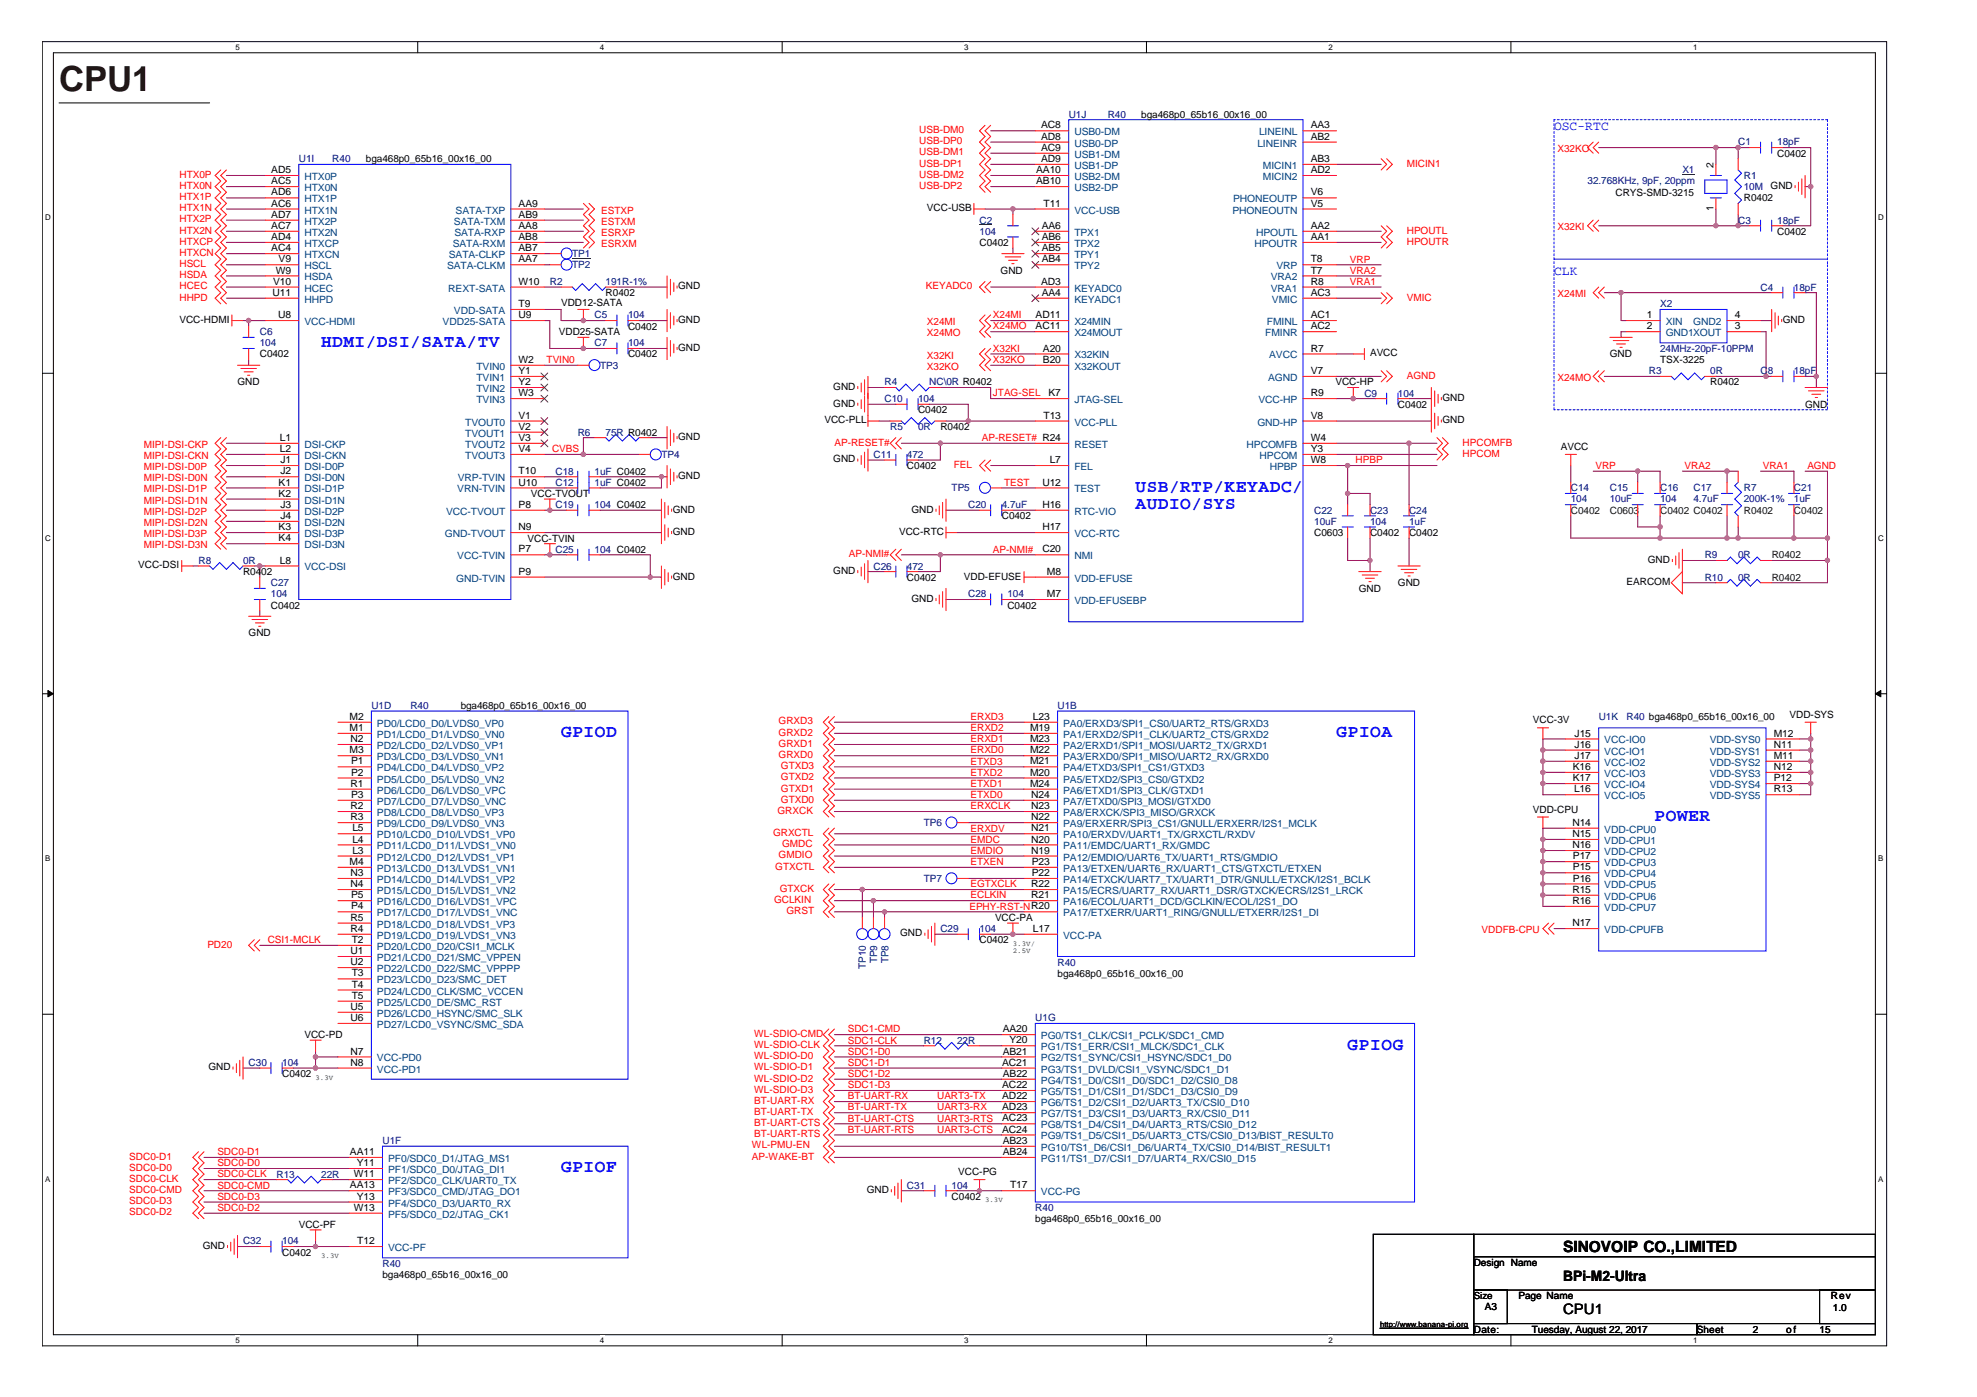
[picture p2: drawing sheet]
<svg xmlns="http://www.w3.org/2000/svg" width="297mm" height="210mm" viewBox="0 0 297 210" stroke-linecap="round" stroke-linejoin="round" font-family="sans-serif">
<defs><g id="words">
<text font-size="5.2" fill="#400000" x="8.9" y="13.6">CPU1</text>
<g font-size="2.7" fill="#00f">
<text x="48.3" y="52.1">HDMI/DSI/SATA/TV</text>
<text x="170.6" y="73.9">USB/RTP/KEYADC/</text>
<text x="170.6" y="76.6">AUDIO/SYS</text>
<text x="84.3" y="110.8">GPIOD</text>
<text x="200.8" y="110.8">GPIOA</text>
<text x="248.6" y="123.3">POWER</text>
<text x="202.5" y="157.7">GPIOG</text>
<text x="84.3" y="176.1">GPIOF</text>
</g>
<text font-size="2.3" x="234.8" y="188.1">SINOVOIP CO.,LIMITED</text>
<g font-size="2.2">
<text x="234.8" y="197.5">CPU1</text>
<text x="234.8" y="192.5">BPi-M2-Ultra</text>
</g>
<g font-size="1.9" fill="#00f">
<text x="233.5" y="19.6">OSC-RTC</text>
<text x="233.5" y="41.4">CLK</text>
</g>
<g font-size="1.5" fill="#000080">
<text x="160.6" y="17.7">U1J</text>
<text x="166.4" y="17.7">R40</text>
<text x="261.2" y="21.9">C1</text>
<text x="267" y="21.9">18pF</text>
<text x="44.9" y="24.4">U1I</text>
<text x="49.9" y="24.4">R40</text>
<text x="238.5" y="27.7">32.768KHz, 9pF, 20ppm</text>
<text x="252.8" y="26">X1</text>
<text x="262" y="26.9">R1</text>
<text x="262" y="28.6">10M</text>
<text x="147.2" y="33.6">C2</text>
<text x="147.2" y="35.3">104</text>
<text x="261.2" y="33.6">C3</text>
<text x="267" y="33.6">18pF</text>
<text x="86" y="40.3">TP2</text>
<text x="86" y="38.6">TP1</text>
<text x="82.6" y="42.8">R2</text>
<text x="89.3" y="47.9">C5</text>
<text x="91" y="42.8">191R-1%</text>
<text x="94.4" y="47.9">104</text>
<text x="249.4" y="46.2">X2</text>
<text x="264.5" y="43.7">C4</text>
<text x="269.5" y="43.7">18pF</text>
<text x="39" y="50.3">C6</text>
<text x="39" y="52">104</text>
<text x="89.3" y="52">C7</text>
<text x="94.4" y="52">104</text>
<text x="249.4" y="52.9">24MHz-20pF-10PPM</text>
<text x="90.2" y="55.4">TP3</text>
<text x="132.9" y="57.9">R4</text>
<text x="139.6" y="57.9">NC\0R R0402</text>
<text x="205" y="59.6">C9</text>
<text x="210" y="59.6">104</text>
<text x="247.8" y="56.2">R3</text>
<text x="257" y="56.2">0R</text>
<text x="264.5" y="56.2">C8</text>
<text x="269.5" y="56.2">18pF</text>
<text x="86.8" y="65.4">R6</text>
<text x="91" y="65.4">75R R0402</text>
<text x="132.9" y="60.4">C10</text>
<text x="133.8" y="64.6">R5</text>
<text x="137.9" y="60.4">104</text>
<text x="137.9" y="64.6">0R</text>
<text x="83.5" y="71.3">C18</text>
<text x="89.3" y="71.3">1uF C0402</text>
<text x="99.4" y="68.8">TP4</text>
<text x="131.2" y="68.8">C11</text>
<text x="136.3" y="68.8">472</text>
<text x="83.5" y="76.3">C19</text>
<text x="83.5" y="73">C12</text>
<text x="89.3" y="76.3">104 C0402</text>
<text x="89.3" y="73">1uF C0402</text>
<text x="143" y="73.8">TP5</text>
<text x="145.5" y="76.3">C20</text>
<text x="150.5" y="76.3">4.7uF</text>
<text x="197.5" y="77.2">C22</text>
<text x="205.8" y="77.2">C23</text>
<text x="211.7" y="77.2">C24</text>
<text x="236" y="73.8">C14</text>
<text x="236" y="75.5">104</text>
<text x="241.9" y="73.8">C15</text>
<text x="241.9" y="75.5">10uF</text>
<text x="249.4" y="73.8">C16</text>
<text x="249.4" y="75.5">104</text>
<text x="254.4" y="73.8">C17</text>
<text x="254.4" y="75.5">4.7uF</text>
<text x="262" y="73.8">R7</text>
<text x="262" y="75.5">200K-1%</text>
<text x="269.5" y="73.8">C21</text>
<text x="269.5" y="75.5">1uF</text>
<text x="83.5" y="83.1">C25</text>
<text x="89.3" y="83.1">104 C0402</text>
<text x="197.5" y="78.9">10uF</text>
<text x="205.8" y="78.9">104</text>
<text x="211.7" y="78.9">1uF</text>
<text x="256.1" y="83.9">R9</text>
<text x="261.2" y="83.9">0R</text>
<text x="29.8" y="84.7">R8</text>
<text x="36.5" y="84.7">0R</text>
<text x="40.7" y="88.1">C27</text>
<text x="40.7" y="89.8">104</text>
<text x="131.2" y="85.6">C26</text>
<text x="136.3" y="85.6">472</text>
<text x="145.5" y="89.8">C28</text>
<text x="151.4" y="89.8">104</text>
<text x="256.1" y="87.2">R10</text>
<text x="261.2" y="87.2">0R</text>
<text x="55.8" y="106.5">U1D</text>
<text x="61.7" y="106.5">R40</text>
<text x="158.9" y="106.5">U1B</text>
<text x="240.2" y="108.2">U1K</text>
<text x="244.4" y="108.2">R40 bga468p0_65b16_00x16_00</text>
<text x="138.8" y="124.1">TP6</text>
<text x="138.8" y="132.5">TP7</text>
<text x="141.3" y="140.1">C29</text>
<text x="147.2" y="140.1">104</text>
<text x="130.1" y="145.6" transform="rotate(-90 130.1 145.6)">TP10</text>
<text x="131.8" y="144.7" transform="rotate(-90 131.8 144.7)">TP9</text>
<text x="133.5" y="144.7" transform="rotate(-90 133.5 144.7)">TP8</text>
<text x="158.9" y="145.1">R40</text>
<text x="155.6" y="153.5">U1G</text>
<text x="37.4" y="160.2">C30</text>
<text x="42.4" y="160.2">104</text>
<text x="138.8" y="156.8">R12</text>
<text x="143.8" y="156.8">22R</text>
<text x="57.5" y="171.9">U1F</text>
<text x="41.6" y="176.9">R13</text>
<text x="48.3" y="176.9">22R</text>
<text x="136.3" y="178.6">C31</text>
<text x="143" y="178.6">104</text>
<text x="155.6" y="182">R40</text>
<text x="36.5" y="187">C32</text>
<text x="42.4" y="187">104</text>
<text x="57.5" y="190.3">R40</text>
</g>
<g font-size="1.5">
<text x="171.5" y="17.7">bga468p0_65b16_00x16_00</text>
<text x="156.4" y="19.3">AC8</text>
<text x="156.4" y="21">AD8</text>
<text x="156.4" y="22.7">AC9</text>
<text x="196.9" y="19.3">AA3</text>
<text x="196.9" y="21">AB2</text>
<text x="267" y="23.5">C0402</text>
<text x="40.8" y="26">AD5</text>
<text x="40.8" y="27.7">AC5</text>
<text x="40.8" y="29.4">AD6</text>
<text x="55" y="24.4">bga468p0_65b16_00x16_00</text>
<text x="155.7" y="26">AA10</text>
<text x="155.7" y="27.7">AB10</text>
<text x="156.4" y="24.3">AD9</text>
<text x="196.9" y="24.3">AB3</text>
<text x="196.9" y="26">AD2</text>
<text x="196.9" y="29.4">V6</text>
<text x="242.7" y="29.4">CRYS-SMD-3215</text>
<text x="257.5" y="25.2" transform="rotate(-90 257.5 25.2)">2</text>
<text x="266" y="28.4">GND</text>
<text x="40.8" y="31">AC6</text>
<text x="40.8" y="32.7">AD7</text>
<text x="40.8" y="34.4">AC7</text>
<text x="77.9" y="34.4">AA8</text>
<text x="77.9" y="32.7">AB9</text>
<text x="77.9" y="31">AA9</text>
<text x="139.3" y="31.7">VCC-USB</text>
<text x="156.5" y="34.4">AA6</text>
<text x="156.8" y="31">T11</text>
<text x="196.9" y="34.4">AA2</text>
<text x="196.9" y="31">V5</text>
<text x="257.5" y="31.7" transform="rotate(-90 257.5 31.7)">1</text>
<text x="262" y="30.2">R0402</text>
<text x="267" y="35.3">C0402</text>
<text x="40.8" y="36.1">AD4</text>
<text x="40.8" y="37.8">AC4</text>
<text x="41.4" y="41.1">W9</text>
<text x="41.9" y="39.4">V9</text>
<text x="77.9" y="39.4">AA7</text>
<text x="77.9" y="37.8">AB7</text>
<text x="77.9" y="36.1">AB8</text>
<text x="147.2" y="36.9">C0402</text>
<text x="150.3" y="41.1">GND</text>
<text x="156.5" y="36.1">AB6</text>
<text x="156.5" y="37.8">AB5</text>
<text x="156.5" y="39.4">AB4</text>
<text x="196.9" y="36.1">AA1</text>
<text x="196.9" y="41.1">T7</text>
<text x="196.9" y="39.4">T8</text>
<text x="40.9" y="44.4">U11</text>
<text x="41" y="42.8">V10</text>
<text x="41.8" y="47.8">U8</text>
<text x="77.9" y="42.8">W10</text>
<text x="77.9" y="47.8">U9</text>
<text x="77.9" y="46.1">T9</text>
<text x="84.3" y="46">VDD12-SATA</text>
<text x="91" y="44.5">R0402</text>
<text x="101.9" y="43.5">GND</text>
<text x="155.6" y="47.8">AD11</text>
<text x="156.4" y="42.8">AD3</text>
<text x="156.5" y="44.4">AA4</text>
<text x="196.9" y="44.4">AC3</text>
<text x="196.9" y="42.8">R8</text>
<text x="196.9" y="47.8">AC1</text>
<text x="247.4" y="47.8">1</text>
<text x="260.6" y="47.8">4</text>
<text x="27" y="48.5">VCC-HDMI</text>
<text x="39" y="53.7">C0402</text>
<text x="84" y="50.3">VDD25-SATA</text>
<text x="94.4" y="53.7">C0402</text>
<text x="94.4" y="49.5">C0402</text>
<text x="101.9" y="48.5">GND</text>
<text x="101.9" y="52.7">GND</text>
<text x="155.6" y="49.5">AC11</text>
<text x="156.7" y="52.8">A20</text>
<text x="196.9" y="52.8">R7</text>
<text x="196.9" y="49.5">AC2</text>
<text x="205.8" y="53.5">AVCC</text>
<text x="241.9" y="53.7">GND</text>
<text x="247.4" y="49.5">2</text>
<text x="260.6" y="49.5">3</text>
<text x="267.9" y="48.5">GND</text>
<text x="35.7" y="57.9">GND</text>
<text x="77.9" y="54.5">W2</text>
<text x="77.9" y="56.2">Y1</text>
<text x="77.9" y="57.9">Y2</text>
<text x="77.9" y="59.5">W3</text>
<text x="125.2" y="58.6">GND</text>
<text x="156.7" y="54.5">B20</text>
<text x="157.5" y="59.5">K7</text>
<text x="196.9" y="59.5">R9</text>
<text x="196.9" y="56.2">V7</text>
<text x="200.6" y="57.9">VCC-HP</text>
<text x="249.4" y="54.5">TSX-3225</text>
<text x="257" y="57.9">R0402</text>
<text x="77.9" y="62.9">V1</text>
<text x="77.9" y="64.6">V2</text>
<text x="123.9" y="63.6">VCC-PLL</text>
<text x="125.2" y="61.1">GND</text>
<text x="137.9" y="62.1">C0402</text>
<text x="141.3" y="64.6">R0402</text>
<text x="156.8" y="62.9">T13</text>
<text x="196.9" y="62.9">V8</text>
<text x="210" y="61.2">C0402</text>
<text x="216.7" y="60.3">GND</text>
<text x="216.7" y="63.6">GND</text>
<text x="271.2" y="61.2">GND</text>
<text x="42" y="66.2">L1</text>
<text x="42" y="67.9">L2</text>
<text x="42.1" y="69.6">J1</text>
<text x="42.1" y="71.3">J2</text>
<text x="77.9" y="66.2">V3</text>
<text x="77.9" y="67.9">V4</text>
<text x="77.9" y="71.3">T10</text>
<text x="101.9" y="72">GND</text>
<text x="101.9" y="66.1">GND</text>
<text x="125.2" y="69.5">GND</text>
<text x="136.3" y="70.5">C0402</text>
<text x="157.7" y="69.6">L7</text>
<text x="196.9" y="69.6">W8</text>
<text x="196.9" y="67.9">Y3</text>
<text x="196.9" y="66.2">W4</text>
<text x="234.5" y="67.6">AVCC</text>
<text x="41.9" y="73">K1</text>
<text x="41.9" y="74.6">K2</text>
<text x="42.1" y="76.3">J3</text>
<text x="42.1" y="78">J4</text>
<text x="77.9" y="73">U10</text>
<text x="77.9" y="76.3">P8</text>
<text x="79.8" y="74.7">VCC-TVOUT</text>
<text x="101.1" y="77">GND</text>
<text x="136.9" y="77">GND</text>
<text x="156.6" y="76.3">H16</text>
<text x="156.6" y="73">U12</text>
<text x="41.9" y="79.7">K3</text>
<text x="41.9" y="81.3">K4</text>
<text x="77.9" y="83">P7</text>
<text x="77.9" y="79.7">N9</text>
<text x="79.3" y="81.4">VCC-TVIN</text>
<text x="101.1" y="80.4">GND</text>
<text x="135.1" y="80.4">VCC-RTC</text>
<text x="150.5" y="78">C0402</text>
<text x="156.6" y="79.7">H17</text>
<text x="156.6" y="83">C20</text>
<text x="197.5" y="80.5">C0603</text>
<text x="205.8" y="80.5">C0402</text>
<text x="211.7" y="80.5">C0402</text>
<text x="20.8" y="85.4">VCC-DSI</text>
<text x="36.5" y="86.4">R0402</text>
<text x="42" y="84.7">L8</text>
<text x="77.9" y="86.4">P9</text>
<text x="101.1" y="87.1">GND</text>
<text x="125.2" y="86.2">GND</text>
<text x="136.3" y="87.2">C0402</text>
<text x="144.8" y="87.1">VDD-EFUSE</text>
<text x="157.3" y="86.4">M8</text>
<text x="157.3" y="89.7">M7</text>
<text x="204.2" y="88.9">GND</text>
<text x="210" y="88.1">GND</text>
<text x="244.4" y="87.9">EARCOM</text>
<text x="247.6" y="84.6">GND</text>
<text x="37.4" y="95.6">GND</text>
<text x="40.7" y="91.4">C0402</text>
<text x="136.9" y="90.4">GND</text>
<text x="151.4" y="91.4">C0402</text>
<text x="69.2" y="106.5">bga468p0_65b16_00x16_00</text>
<text x="268.9" y="107.9">VDD-SYS</text>
<text x="52.5" y="108.2">M2</text>
<text x="52.5" y="109.8">M1</text>
<text x="52.5" y="113.2">M3</text>
<text x="52.7" y="111.5">N2</text>
<text x="154.8" y="109.8">M19</text>
<text x="154.8" y="111.5">M23</text>
<text x="154.8" y="113.2">M22</text>
<text x="155.2" y="108.2">L23</text>
<text x="230.3" y="108.7">VCC-3V</text>
<text x="236.6" y="110.7">J15</text>
<text x="236.6" y="112.3">J16</text>
<text x="266.5" y="110.7">M12</text>
<text x="266.5" y="112.3">N11</text>
<text x="52.7" y="118.2">R1</text>
<text x="52.8" y="114.9">P1</text>
<text x="52.8" y="116.5">P2</text>
<text x="52.8" y="119.9">P3</text>
<text x="154.8" y="114.9">M21</text>
<text x="154.8" y="116.5">M20</text>
<text x="154.8" y="118.2">M24</text>
<text x="154.9" y="119.9">N24</text>
<text x="236.3" y="115.7">K16</text>
<text x="236.3" y="117.4">K17</text>
<text x="236.5" y="119.1">L16</text>
<text x="236.6" y="114">J17</text>
<text x="266.5" y="114">M11</text>
<text x="266.5" y="115.7">N12</text>
<text x="266.5" y="117.4">P12</text>
<text x="266.5" y="119.1">R13</text>
<text x="52.7" y="121.6">R2</text>
<text x="52.7" y="123.2">R3</text>
<text x="52.9" y="124.9">L5</text>
<text x="154.9" y="121.6">N23</text>
<text x="154.9" y="123.2">N22</text>
<text x="154.9" y="124.9">N21</text>
<text x="230.3" y="122.1">VDD-CPU</text>
<text x="236.2" y="124.1">N14</text>
<text x="236.2" y="125.8">N15</text>
<text x="52.5" y="130">M4</text>
<text x="52.7" y="131.6">N3</text>
<text x="52.9" y="126.6">L4</text>
<text x="52.9" y="128.3">L3</text>
<text x="154.9" y="126.6">N20</text>
<text x="154.9" y="128.3">N19</text>
<text x="155" y="130">P23</text>
<text x="155" y="131.6">P22</text>
<text x="236.2" y="127.4">N16</text>
<text x="236.3" y="129.1">P17</text>
<text x="236.3" y="130.8">P15</text>
<text x="52.7" y="133.3">N4</text>
<text x="52.8" y="135">P5</text>
<text x="52.8" y="136.6">P4</text>
<text x="154.9" y="133.3">R22</text>
<text x="154.9" y="135">R21</text>
<text x="236.2" y="134.1">R15</text>
<text x="236.2" y="135.8">R16</text>
<text x="236.3" y="132.5">P16</text>
<text x="52.7" y="138.3">R5</text>
<text x="52.7" y="140">R4</text>
<text x="52.7" y="143.4">U1</text>
<text x="52.9" y="141.7">T2</text>
<text x="135.3" y="140.7">GND</text>
<text x="147.2" y="141.7">C0402</text>
<text x="149.5" y="138.4">VCC-PA</text>
<text x="155.2" y="140">L17</text>
<text x="236.2" y="139.2">N17</text>
<text x="52.7" y="145">U2</text>
<text x="52.9" y="146.7">T3</text>
<text x="52.9" y="148.4">T4</text>
<text x="158.9" y="146.7">bga468p0_65b16_00x16_00</text>
<text x="45.7" y="156">VCC-PD</text>
<text x="52.7" y="151.7">U5</text>
<text x="52.7" y="153.4">U6</text>
<text x="52.9" y="150.1">T5</text>
<text x="150.7" y="155.1">AA20</text>
<text x="31.3" y="160.8">GND</text>
<text x="42.4" y="161.8">C0402</text>
<text x="52.7" y="158.4">N7</text>
<text x="52.7" y="160.1">N8</text>
<text x="150.6" y="160.1">AC21</text>
<text x="150.7" y="158.4">AB21</text>
<text x="150.7" y="161.8">AB22</text>
<text x="151.7" y="156.8">Y20</text>
<text x="150.6" y="163.5">AC22</text>
<text x="150.6" y="165.2">AD22</text>
<text x="150.6" y="166.8">AD23</text>
<text x="52.6" y="173.5">AA11</text>
<text x="150.6" y="168.5">AC23</text>
<text x="150.6" y="170.2">AC24</text>
<text x="150.7" y="171.9">AB23</text>
<text x="150.7" y="173.5">AB24</text>
<text x="52.6" y="178.6">AA13</text>
<text x="53.2" y="176.9">W11</text>
<text x="53.6" y="175.2">Y11</text>
<text x="130.2" y="179.3">GND</text>
<text x="144" y="176.6">VCC-PG</text>
<text x="151.8" y="178.6">T17</text>
<text x="44.9" y="184.5">VCC-PF</text>
<text x="53.2" y="181.9">W13</text>
<text x="53.6" y="180.2">Y13</text>
<text x="143" y="180.3">C0402</text>
<text x="155.6" y="183.6">bga468p0_65b16_00x16_00</text>
<text x="30.5" y="187.7">GND</text>
<text x="42.4" y="188.7">C0402</text>
<text x="53.7" y="186.9">T12</text>
<text x="221.4" y="190.2">Design Name</text>
<text x="57.5" y="192">bga468p0_65b16_00x16_00</text>
<text x="221.4" y="195.1">Size</text>
<text x="223.1" y="196.9">A3</text>
<text x="228.1" y="195.2">Page Name</text>
<text x="275.1" y="195.2">Rev</text>
<text x="275.4" y="197">1.0</text>
<text x="221.4" y="200.2">Date:</text>
<text x="230.1" y="200.2">Tuesday, August 22, 2017</text>
<text x="255" y="200.2">Sheet</text>
<text x="263.3" y="200.2">2</text>
<text x="268.4" y="200.2">of</text>
<text x="273.4" y="200.2">15</text>
</g>
<g font-size="1.5" fill="#f00">
<text x="138.1" y="20">USB-DM0</text>
<text x="138.1" y="21.7">USB-DP0</text>
<text x="138.1" y="23.4">USB-DM1</text>
<text x="234" y="22.9">X32KO</text>
<text x="27" y="26.7">HTX0P</text>
<text x="27" y="28.4">HTX0N</text>
<text x="138.1" y="26.7">USB-DM2</text>
<text x="138.1" y="25">USB-DP1</text>
<text x="138.1" y="28.4">USB-DP2</text>
<text x="211.4" y="25">MICIN1</text>
<text x="27" y="30.1">HTX1P</text>
<text x="27" y="31.7">HTX1N</text>
<text x="27" y="33.4">HTX2P</text>
<text x="27" y="35.1">HTX2N</text>
<text x="90.3" y="35.4">ESRXP</text>
<text x="90.3" y="32.1">ESTXP</text>
<text x="90.3" y="33.8">ESTXM</text>
<text x="211.4" y="35.1">HPOUTL</text>
<text x="234" y="34.6">X32KI</text>
<text x="27" y="36.8">HTXCP</text>
<text x="27" y="38.5">HTXCN</text>
<text x="27" y="40.1">HSCL</text>
<text x="27" y="41.8">HSDA</text>
<text x="90.3" y="37.1">ESRXM</text>
<text x="202.8" y="39.4">VRP</text>
<text x="202.8" y="41.1">VRA2</text>
<text x="211.4" y="36.8">HPOUTR</text>
<text x="27" y="45.2">HHPD</text>
<text x="27" y="43.5">HCEC</text>
<text x="139.1" y="43.5">KEYADC0</text>
<text x="149.2" y="47.8">X24MI</text>
<text x="202.8" y="42.8">VRA1</text>
<text x="211.4" y="45.2">VMIC</text>
<text x="234" y="44.7">X24MI</text>
<text x="139.3" y="48.8">X24MI</text>
<text x="139.3" y="50.5">X24MO</text>
<text x="139.3" y="53.9">X32KI</text>
<text x="149.2" y="49.5">X24MO</text>
<text x="149.2" y="52.8">X32KI</text>
<text x="82.1" y="54.5">TVIN0</text>
<text x="139.3" y="55.6">X32KO</text>
<text x="149.2" y="54.5">X32KO</text>
<text x="149.2" y="59.6">JTAG-SEL</text>
<text x="211.4" y="56.9">AGND</text>
<text x="234" y="57.2">X24MO</text>
<text x="21.6" y="70.6">MIPI-DSI-D0P</text>
<text x="21.6" y="69">MIPI-DSI-CKN</text>
<text x="21.6" y="67.3">MIPI-DSI-CKP</text>
<text x="83" y="67.9">CVBS</text>
<text x="125.4" y="66.9">AP-RESET#</text>
<text x="143.3" y="70.3">FEL</text>
<text x="147.5" y="66.3">AP-RESET# R24</text>
<text x="203.7" y="69.6">HPBP</text>
<text x="219.8" y="66.9">HPCOMFB</text>
<text x="219.8" y="68.6">HPCOM</text>
<text x="239.7" y="70.5">VRP</text>
<text x="253.1" y="70.5">VRA2</text>
<text x="264.9" y="70.5">VRA1</text>
<text x="271.5" y="70.5">AGND</text>
<text x="21.6" y="72.3">MIPI-DSI-D0N</text>
<text x="21.6" y="74">MIPI-DSI-D1P</text>
<text x="21.6" y="75.7">MIPI-DSI-D1N</text>
<text x="21.6" y="77.4">MIPI-DSI-D2P</text>
<text x="150.9" y="73">TEST</text>
<text x="21.6" y="79">MIPI-DSI-D2N</text>
<text x="21.6" y="82.4">MIPI-DSI-D3N</text>
<text x="21.6" y="80.7">MIPI-DSI-D3P</text>
<text x="127.6" y="83.7">AP-NMI#</text>
<text x="149.2" y="83">AP-NMI#</text>
<text x="117" y="108.9">GRXD3</text>
<text x="117" y="113.9">GRXD0</text>
<text x="117" y="110.5">GRXD2</text>
<text x="117" y="112.2">GRXD1</text>
<text x="145.8" y="108.2">ERXD3</text>
<text x="145.8" y="109.8">ERXD2</text>
<text x="145.8" y="111.5">ERXD1</text>
<text x="145.8" y="113.2">ERXD0</text>
<text x="117.3" y="115.6">GTXD3</text>
<text x="117.3" y="117.2">GTXD2</text>
<text x="117.3" y="118.9">GTXD1</text>
<text x="145.8" y="114.9">ETXD3</text>
<text x="145.8" y="116.6">ETXD2</text>
<text x="145.8" y="118.2">ETXD1</text>
<text x="145.8" y="119.9">ETXD0</text>
<text x="116.1" y="125.6">GRXCTL</text>
<text x="116.8" y="122.3">GRXCK</text>
<text x="117.3" y="120.6">GTXD0</text>
<text x="145.8" y="121.6">ERXCLK</text>
<text x="145.8" y="124.9">ERXDV</text>
<text x="116.5" y="130.7">GTXCTL</text>
<text x="117" y="129">GMDIO</text>
<text x="117.5" y="127.3">GMDC</text>
<text x="145.8" y="126.6">EMDC</text>
<text x="145.8" y="128.3">EMDIO</text>
<text x="145.8" y="130">ETXEN</text>
<text x="116.3" y="135.7">GCLKIN</text>
<text x="117.2" y="134">GTXCK</text>
<text x="118.2" y="137.4">GRST</text>
<text x="145.6" y="136.7">EPHY-RST-NR20</text>
<text x="145.8" y="135">ECLKIN</text>
<text x="145.8" y="133.3">EGTXCLK</text>
<text x="31.2" y="142.4">PD20</text>
<text x="40.2" y="141.7">CSI1-MCLK</text>
<text x="222.6" y="140.2">VDDFB-CPU</text>
<text x="113.3" y="155.8">WL-SDIO-CMD</text>
<text x="127.4" y="155.1">SDC1-CMD</text>
<text x="113.3" y="157.5">WL-SDIO-CLK</text>
<text x="113.3" y="159.1">WL-SDIO-D0</text>
<text x="113.3" y="160.8">WL-SDIO-D1</text>
<text x="127.4" y="158.5">SDC1-D0</text>
<text x="127.4" y="160.1">SDC1-D1</text>
<text x="127.4" y="161.8">SDC1-D2</text>
<text x="127.4" y="156.8">SDC1-CLK</text>
<text x="113.3" y="165.9">BT-UART-RX</text>
<text x="113.3" y="167.5">BT-UART-TX</text>
<text x="113.3" y="162.5">WL-SDIO-D2</text>
<text x="113.3" y="164.2">WL-SDIO-D3</text>
<text x="127.4" y="163.5">SDC1-D3</text>
<text x="127.4" y="165.2">BT-UART-RX</text>
<text x="127.4" y="166.8">BT-UART-TX</text>
<text x="140.8" y="165.2">UART3-TX</text>
<text x="140.8" y="166.8">UART3-RX</text>
<text x="32.7" y="173.6">SDC0-D1</text>
<text x="113" y="172.6">WL-PMU-EN</text>
<text x="113.3" y="169.2">BT-UART-CTS</text>
<text x="113.3" y="170.9">BT-UART-RTS</text>
<text x="127.4" y="168.5">BT-UART-CTS</text>
<text x="127.4" y="170.2">BT-UART-RTS</text>
<text x="140.8" y="168.5">UART3-RTS</text>
<text x="140.8" y="170.2">UART3-CTS</text>
<text x="19.4" y="174.2">SDC0-D1</text>
<text x="19.4" y="175.9">SDC0-D0</text>
<text x="19.4" y="177.6">SDC0-CLK</text>
<text x="19.4" y="179.3">SDC0-CMD</text>
<text x="32.7" y="175.2">SDC0-D0</text>
<text x="32.7" y="176.9">SDC0-CLK</text>
<text x="32.7" y="178.6">SDC0-CMD</text>
<text x="113" y="174.2">AP-WAKE-BT</text>
<text x="19.4" y="180.9">SDC0-D3</text>
<text x="19.4" y="182.6">SDC0-D2</text>
<text x="32.7" y="180.3">SDC0-D3</text>
<text x="32.7" y="181.9">SDC0-D2</text>
</g>
<g font-size="1.5" fill="#004080">
<text x="161.4" y="20.3">USB0-DM</text>
<text x="161.4" y="22">USB0-DP</text>
<text x="161.4" y="23.7">USB1-DM</text>
<text x="188.9" y="22">LINEINR</text>
<text x="189.2" y="20.3">LINEINL</text>
<text x="45.7" y="27">HTX0P</text>
<text x="45.7" y="28.7">HTX0N</text>
<text x="161.4" y="25.4">USB1-DP</text>
<text x="161.4" y="27">USB2-DM</text>
<text x="161.4" y="28.7">USB2-DP</text>
<text x="189.8" y="25.4">MICIN1</text>
<text x="189.8" y="27">MICIN2</text>
<text x="45.7" y="30.4">HTX1P</text>
<text x="45.7" y="32.1">HTX1N</text>
<text x="45.7" y="33.8">HTX2P</text>
<text x="45.7" y="35.4">HTX2N</text>
<text x="68.2" y="33.8">SATA-TXM</text>
<text x="68.3" y="35.4">SATA-RXP</text>
<text x="68.5" y="32.1">SATA-TXP</text>
<text x="161.4" y="32.1">VCC-USB</text>
<text x="161.4" y="35.4">TPX1</text>
<text x="185.2" y="32.1">PHONEOUTN</text>
<text x="185.3" y="30.4">PHONEOUTP</text>
<text x="188.7" y="35.4">HPOUTL</text>
<text x="45.7" y="37.1">HTXCP</text>
<text x="45.7" y="38.8">HTXCN</text>
<text x="45.7" y="40.5">HSCL</text>
<text x="67.2" y="40.5">SATA-CLKM</text>
<text x="67.4" y="38.8">SATA-CLKP</text>
<text x="68" y="37.1">SATA-RXM</text>
<text x="161.4" y="37.1">TPX2</text>
<text x="161.4" y="38.8">TPY1</text>
<text x="161.4" y="40.5">TPY2</text>
<text x="188.5" y="37.1">HPOUTR</text>
<text x="191.8" y="40.5">VRP</text>
<text x="45.7" y="42.1">HSDA</text>
<text x="45.7" y="43.8">HCEC</text>
<text x="45.7" y="45.5">HHPD</text>
<text x="67.4" y="43.8">REXT-SATA</text>
<text x="68.2" y="47.2">VDD-SATA</text>
<text x="161.4" y="43.8">KEYADC0</text>
<text x="161.4" y="45.5">KEYADC1</text>
<text x="190.9" y="43.8">VRA1</text>
<text x="190.9" y="42.1">VRA2</text>
<text x="191.1" y="45.5">VMIC</text>
<text x="45.7" y="48.8">VCC-HDMI</text>
<text x="66.5" y="48.8">VDD25-SATA</text>
<text x="161.4" y="48.8">X24MIN</text>
<text x="161.4" y="50.5">X24MOUT</text>
<text x="161.4" y="53.9">X32KIN</text>
<text x="190.1" y="50.5">FMINR</text>
<text x="190.4" y="48.8">FMINL</text>
<text x="190.7" y="53.9">AVCC</text>
<text x="250.3" y="48.8">XIN</text>
<text x="250.3" y="50.5">GND1XOUT</text>
<text x="254.4" y="48.8">GND2</text>
<text x="71.6" y="55.6">TVIN0</text>
<text x="71.6" y="57.2">TVIN1</text>
<text x="71.6" y="58.9">TVIN2</text>
<text x="161.4" y="55.6">X32KOUT</text>
<text x="190.5" y="57.2">AGND</text>
<text x="69.9" y="63.9">TVOUT0</text>
<text x="69.9" y="65.6">TVOUT1</text>
<text x="71.6" y="60.6">TVIN3</text>
<text x="161.4" y="63.9">VCC-PLL</text>
<text x="161.4" y="60.6">JTAG-SEL</text>
<text x="188.9" y="63.9">GND-HP</text>
<text x="189.1" y="60.6">VCC-HP</text>
<text x="45.7" y="67.3">DSI-CKP</text>
<text x="45.7" y="69">DSI-CKN</text>
<text x="45.7" y="70.6">DSI-D0P</text>
<text x="69.9" y="67.3">TVOUT2</text>
<text x="69.9" y="69">TVOUT3</text>
<text x="161.4" y="70.6">FEL</text>
<text x="161.4" y="67.3">RESET</text>
<text x="187.3" y="67.3">HPCOMFB</text>
<text x="189.3" y="69">HPCOM</text>
<text x="190.8" y="70.6">HPBP</text>
<text x="45.7" y="72.3">DSI-D0N</text>
<text x="45.7" y="74">DSI-D1P</text>
<text x="45.7" y="75.7">DSI-D1N</text>
<text x="45.7" y="77.3">DSI-D2P</text>
<text x="67" y="77.3">VCC-TVOUT</text>
<text x="68.7" y="74">VRN-TVIN</text>
<text x="68.8" y="72.3">VRP-TVIN</text>
<text x="161.4" y="77.3">RTC-VIO</text>
<text x="161.4" y="74">TEST</text>
<text x="45.7" y="79">DSI-D2N</text>
<text x="45.7" y="80.7">DSI-D3P</text>
<text x="45.7" y="82.4">DSI-D3N</text>
<text x="66.8" y="80.7">GND-TVOUT</text>
<text x="161.4" y="80.7">VCC-RTC</text>
<text x="45.7" y="85.7">VCC-DSI</text>
<text x="68.5" y="87.4">GND-TVIN</text>
<text x="68.7" y="84">VCC-TVIN</text>
<text x="161.4" y="84">NMI</text>
<text x="161.4" y="87.4">VDD-EFUSE</text>
<text x="161.4" y="90.8">VDD-EFUSEBP</text>
<text x="56.6" y="109.2">PD0/LCD0_D0/LVDS0_VP0</text>
<text x="56.6" y="110.9">PD1/LCD0_D1/LVDS0_VN0</text>
<text x="56.6" y="112.5">PD2/LCD0_D2/LVDS0_VP1</text>
<text x="159.7" y="109.2">PA0/ERXD3/SPI1_CS0/UART2_RTS/GRXD3</text>
<text x="159.7" y="110.9">PA1/ERXD2/SPI1_CLK/UART2_CTS/GRXD2</text>
<text x="159.7" y="112.5">PA2/ERXD1/SPI1_MOSI/UART2_TX/GRXD1</text>
<text x="241" y="111.7">VCC-IO0</text>
<text x="241" y="113.4">VCC-IO1</text>
<text x="256.9" y="111.7">VDD-SYS0</text>
<text x="256.9" y="113.4">VDD-SYS1</text>
<text x="56.6" y="114.2">PD3/LCD0_D3/LVDS0_VN1</text>
<text x="56.6" y="115.9">PD4/LCD0_D4/LVDS0_VP2</text>
<text x="56.6" y="117.6">PD5/LCD0_D5/LVDS0_VN2</text>
<text x="56.6" y="119.2">PD6/LCD0_D6/LVDS0_VPC</text>
<text x="159.7" y="114.2">PA3/ERXD0/SPI1_MISO/UART2_RX/GRXD0</text>
<text x="159.7" y="115.9">PA4/ETXD3/SPI1_CS1/GTXD3</text>
<text x="159.7" y="117.6">PA5/ETXD2/SPI3_CS0/GTXD2</text>
<text x="159.7" y="119.2">PA6/ETXD1/SPI3_CLK/GTXD1</text>
<text x="241" y="115.1">VCC-IO2</text>
<text x="241" y="116.7">VCC-IO3</text>
<text x="241" y="118.4">VCC-IO4</text>
<text x="256.9" y="115.1">VDD-SYS2</text>
<text x="256.9" y="116.7">VDD-SYS3</text>
<text x="256.9" y="118.4">VDD-SYS4</text>
<text x="56.6" y="120.9">PD7/LCD0_D7/LVDS0_VNC</text>
<text x="56.6" y="122.6">PD8/LCD0_D8/LVDS0_VP3</text>
<text x="56.6" y="124.3">PD9/LCD0_D9/LVDS0_VN3</text>
<text x="56.6" y="126">PD10/LCD0_D10/LVDS1_VP0</text>
<text x="159.7" y="120.9">PA7/ETXD0/SPI3_MOSI/GTXD0</text>
<text x="159.7" y="122.6">PA8/ERXCK/SPI3_MISO/GRXCK</text>
<text x="159.7" y="124.3">PA9/ERXERR/SPI3_CS1/GNULL/ERXERR/I2S1_MCLK</text>
<text x="159.7" y="126">PA10/ERXDV/UART1_TX/GRXCTL/RXDV</text>
<text x="241" y="120.1">VCC-IO5</text>
<text x="241" y="125.1">VDD-CPU0</text>
<text x="256.9" y="120.1">VDD-SYS5</text>
<text x="56.6" y="127.6">PD11/LCD0_D11/LVDS1_VN0</text>
<text x="56.6" y="129.3">PD12/LCD0_D12/LVDS1_VP1</text>
<text x="56.6" y="131">PD13/LCD0_D13/LVDS1_VN1</text>
<text x="159.7" y="127.6">PA11/EMDC/UART1_RX/GMDC</text>
<text x="159.7" y="129.3">PA12/EMDIO/UART6_TX/UART1_RTS/GMDIO</text>
<text x="159.7" y="131">PA13/ETXEN/UART6_RX/UART1_CTS/GTXCTL/ETXEN</text>
<text x="241" y="126.8">VDD-CPU1</text>
<text x="241" y="128.5">VDD-CPU2</text>
<text x="241" y="130.1">VDD-CPU3</text>
<text x="241" y="131.8">VDD-CPU4</text>
<text x="56.6" y="132.7">PD14/LCD0_D14/LVDS1_VP2</text>
<text x="56.6" y="134.3">PD15/LCD0_D15/LVDS1_VN2</text>
<text x="56.6" y="136">PD16/LCD0_D16/LVDS1_VPC</text>
<text x="56.6" y="137.7">PD17/LCD0_D17/LVDS1_VNC</text>
<text x="159.7" y="132.7">PA14/ETXCK/UART7_TX/UART1_DTR/GNULL/ETXCK/I2S1_BCLK</text>
<text x="159.7" y="134.3">PA15/ECRS/UART7_RX/UART1_DSR/GTXCK/ECRS/I2S1_LRCK</text>
<text x="159.7" y="136">PA16/ECOL/UART1_DCD/GCLKIN/ECOL/I2S1_DO</text>
<text x="159.7" y="137.7">PA17/ETXERR/UART1_RING/GNULL/ETXERR/I2S1_DI</text>
<text x="241" y="133.5">VDD-CPU5</text>
<text x="241" y="135.2">VDD-CPU6</text>
<text x="241" y="136.9">VDD-CPU7</text>
<text x="56.6" y="139.4">PD18/LCD0_D18/LVDS1_VP3</text>
<text x="56.6" y="141">PD19/LCD0_D19/LVDS1_VN3</text>
<text x="56.6" y="142.7">PD20/LCD0_D20/CSI1_MCLK</text>
<text x="159.7" y="141">VCC-PA</text>
<text x="241" y="140.2">VDD-CPUFB</text>
<text x="56.6" y="144.4">PD21/LCD0_D21/SMC_VPPEN</text>
<text x="56.6" y="146.1">PD22/LCD0_D22/SMC_VPPPP</text>
<text x="56.6" y="147.8">PD23/LCD0_D23/SMC_DET</text>
<text x="56.6" y="149.4">PD24/LCD0_CLK/SMC_VCCEN</text>
<text x="56.6" y="151.1">PD25/LCD0_DE/SMC_RST</text>
<text x="56.6" y="152.8">PD26/LCD0_HSYNC/SMC_SLK</text>
<text x="56.6" y="154.4">PD27/LCD0_VSYNC/SMC_SDA</text>
<text x="56.6" y="159.5">VCC-PD0</text>
<text x="56.6" y="161.2">VCC-PD1</text>
<text x="156.4" y="156.1">PG0/TS1_CLK/CSI1_PCLK/SDC1_CMD</text>
<text x="156.4" y="157.8">PG1/TS1_ERR/CSI1_MLCK/SDC1_CLK</text>
<text x="156.4" y="159.5">PG2/TS1_SYNC/CSI1_HSYNC/SDC1_D0</text>
<text x="156.4" y="161.2">PG3/TS1_DVLD/CSI1_VSYNC/SDC1_D1</text>
<text x="156.4" y="162.8">PG4/TS1_D0/CSI1_D0/SDC1_D2/CSI0_D8</text>
<text x="156.4" y="164.5">PG5/TS1_D1/CSI1_D1/SDC1_D3/CSI0_D9</text>
<text x="156.4" y="166.2">PG6/TS1_D2/CSI1_D2/UART3_TX/CSI0_D10</text>
<text x="156.4" y="167.9">PG7/TS1_D3/CSI1_D3/UART3_RX/CSI0_D11</text>
<text x="156.4" y="169.5">PG8/TS1_D4/CSI1_D4/UART3_RTS/CSI0_D12</text>
<text x="156.4" y="171.2">PG9/TS1_D5/CSI1_D5/UART3_CTS/CSI0_D13/BIST_RESULT0</text>
<text x="156.4" y="172.9">PG10/TS1_D6/CSI1_D6/UART4_TX/CSI0_D14/BIST_RESULT1</text>
<text x="58.3" y="174.6">PF0/SDC0_D1/JTAG_MS1</text>
<text x="58.3" y="176.2">PF1/SDC0_D0/JTAG_DI1</text>
<text x="58.3" y="177.9">PF2/SDC0_CLK/UART0_TX</text>
<text x="58.3" y="179.6">PF3/SDC0_CMD/JTAG_DO1</text>
<text x="156.4" y="174.6">PG11/TS1_D7/CSI1_D7/UART4_RX/CSI0_D15</text>
<text x="156.4" y="179.6">VCC-PG</text>
<text x="58.3" y="181.3">PF4/SDC0_D3/UART0_RX</text>
<text x="58.3" y="183">PF5/SDC0_D2/JTAG_CK1</text>
<text x="58.3" y="188">VCC-PF</text>
</g>
<g font-size="1.5" fill="#004000">
<text x="236" y="77.2">C0402</text>
<text x="241.9" y="77.2">C0603</text>
<text x="249.4" y="77.2">C0402 C0402</text>
<text x="262" y="77.2">R0402</text>
<text x="269.5" y="77.2">C0402</text>
<text x="266.2" y="83.9">R0402</text>
<text x="266.2" y="87.2">R0402</text>
</g>
<g font-size="1.2">
<text x="35.4" y="7.5">5</text>
<text x="90.1" y="7.5">4</text>
<text x="144.9" y="7.5">3</text>
<text x="199.6" y="7.5">2</text>
<text x="254.4" y="7.5">1</text>
<text x="6.8" y="33.1">D</text>
<text x="282.2" y="33.1">D</text>
<text x="6.8" y="81.2">C</text>
<text x="282.2" y="81.2">C</text>
<text x="6.8" y="129.4">B</text>
<text x="282.2" y="129.4">B</text>
<text x="6.8" y="177.5">A</text>
<text x="282.2" y="177.5">A</text>
<text x="35.4" y="201.8">5</text>
<text x="90.1" y="201.8">4</text>
<text x="144.9" y="201.8">3</text>
<text x="199.6" y="201.8">2</text>
<text x="207.3" y="199.4">http://www.banana-pi.org</text>
<text x="254.4" y="201.8">1</text>
</g>
<g font-size="1.1" fill="#008000">
<text x="152.2" y="142.1">3.3V/</text>
<text x="152.2" y="143.2">2.5V</text>
<text x="47.4" y="162.2">3.3V</text>
<text x="148" y="180.7">3.3V</text>
<text x="48.3" y="189.1">3.3V</text>
</g>
</g></defs>
<path d="M6.3 6.3h277.2v195.9h-277.2zM8 7.9h273.8v192.6h-273.8z" fill="none" stroke="#000" stroke-width=".15"/>
<g fill="#fff">
<path d="M35.4 6.4h.6v1.4h-.6z"/>
<path d="M35.4 200.7h.6v1.4h-.6z"/>
</g>
<path d="M62.8 6.3v1.6M62.8 200.5v1.7" fill="none" stroke="#000" stroke-width=".15"/>
<g fill="#fff">
<path d="M90.1 6.4h.7v1.4h-.7z"/>
<path d="M90.1 200.7h.7v1.4h-.7z"/>
</g>
<path d="M117.5 6.3v1.6M117.5 200.5v1.7" fill="none" stroke="#000" stroke-width=".15"/>
<g fill="#fff">
<path d="M144.9 6.4h.6v1.4h-.6z"/>
<path d="M144.9 200.7h.6v1.4h-.6z"/>
</g>
<path d="M172.3 6.3v1.6M172.3 200.5v1.7" fill="none" stroke="#000" stroke-width=".15"/>
<g fill="#fff">
<path d="M199.6 6.4h.7v1.4h-.7z"/>
<path d="M199.6 200.7h.7v1.4h-.7z"/>
</g>
<path d="M227 6.3v1.6M227 200.5v1.7" fill="none" stroke="#000" stroke-width=".15"/>
<g fill="#fff">
<path d="M254.4 6.4h.6v1.4h-.6z"/>
<path d="M254.4 200.7h.6v1.4h-.6z"/>
<path d="M6.8 32h.8v1.4h-.8z"/>
<path d="M282.2 32h.8v1.4h-.8z"/>
<path d="M6.8 80.1h.8v1.4h-.8z"/>
<path d="M282.2 80.1h.8v1.4h-.8z"/>
</g>
<path d="M6.3 56.1h1.7M281.8 56.1h1.6" fill="none" stroke="#000" stroke-width=".15"/>
<g fill="#fff">
<path d="M6.8 128.3h.8v1.4h-.8z"/>
<path d="M282.2 128.3h.8v1.4h-.8z"/>
</g>
<path d="M6.3 104.2h1.7M281.8 104.2h1.6" fill="none" stroke="#000" stroke-width=".15"/>
<g fill="#000" stroke="#000" stroke-width=".15">
<path d="M7.2 103.8l.8 .4-.8 .5z" fill-rule="evenodd"/>
<path d="M281.8 104.2l.8-.4v.9z" fill-rule="evenodd"/>
</g>
<g fill="#fff">
<path d="M6.8 176.4h.8v1.4h-.8z"/>
<path d="M282.2 176.4h.8v1.4h-.8z"/>
</g>
<path d="M8.9 15.5h22.6M6.3 152.4h1.7M281.8 152.4h1.6M206.3 185.5h15.1v15h-15.1zM221.4 185.5h60.4v3.3h-60.4zM221.4 188.8h60.4v5h-60.4zM221.4 193.8h5.1v5.1h-5.1zM221.4 198.9h33.6v1.6h-33.6zM255 198.9h26.8v1.6h-26.8zM273.4 193.8h8.4v5.1h-8.4z" fill="none" stroke="#000" stroke-width=".15"/>
<path d="M233.5 18v21.8M274.6 18h-41.1M274.6 18v21.8M274.6 39.8v21.8M233.5 61.6v-21.8M274.6 61.6h-41.1" fill="none" stroke="#00f" stroke-width=".15" stroke-dasharray=".3 .3"/>
<path d="M151.4 33.9h1.6M151.4 35.6h1.6M233.5 38.9h41.1M267.9 43.1v1.7M269.5 43.1v1.7" fill="none" stroke="#00f" stroke-width=".15"/>
<g fill="none" stroke="#800040" stroke-width=".15">
<path d="M148.8 19.7h6.8M34 33.1h5.9M34 34.7h5.9M34 26.4h5.9M34 28h5.9M34 29.7h5.9M34 31.4h5.9M34 36.4h5.9M34 38.1h5.9M34 39.8h5.9M81.8 33.1h5.9M81.8 34.7h5.9"/>
<path d="M81.8 31.4h5.9M81.8 36.4h5.9M81.8 38.1h.8M81.8 39.8h.8M148 31.4h7.6M148.8 26.4h6.8M148.8 28h6.8M148.8 21.4h6.8M148.8 23h6.8M148.8 24.7h6.8M152.2 31.4v.8M152.2 37.3v.8"/>
<path d="M200.8 34.7h6.7M200.8 36.4h6.7M200.8 39.8h6.7M200.8 24.7h6.7M240.2 22.2h22.6M240.2 33.9h22.6M257.8 22.2v2.5M257.8 31.4v2.5M261.2 22.2v1.6M261.2 32.2v1.7M267.9 22.2h4.2v11.7h-4.2M271.2 28h.9"/>
<path d="M34 41.5h5.9M34 43.1h5.9M34 44.8h5.9M36.5 48.2h3.4M37.4 48.2v.8M37.4 54v.9M81.8 43.1h2.5M81.8 48.2h.8v4.2h8.4M81.8 46.5h2.5v1.7h6.7M81.8 54.9h5M92.7 43.1h7.5M96 48.2h4.2"/>
<path d="M96 52.4h4.2M130.4 58.2h2.5M141.3 58.2h7.5v1.7h6.8M148.8 43.1h6.8M148.8 48.2h6.8M148.8 49.8h6.8M148.8 53.2h6.8M148.8 54.9h6.8M200.8 59.9h5.9M200.8 41.5h6.7M200.8 43.1h6.7M200.8 44.8h6.7"/>
<path d="M200.8 53.2h2.5M200.8 56.6h6.7M211.7 59.9h3.4M241 56.6h8.4M241 44h25.2M243.6 44v4.2h.8M244.4 49.8h-.8v.9M257.8 56.6h8.4M264.5 48.2h1.7M264.5 49.8h.8v6.8M271.2 56.6h1.7M271.2 44h1.7v14.2"/>
<path d="M34 76.7h5.9M34 75h5.9M34 73.3h5.9M34 71.6h5.9M34 69.9h5.9M34 78.3h5.9M34 66.6h5.9M34 68.3h5.9M81.8 76.7h3.3M81.8 73.3h3.3M81.8 71.6h3.3M81.8 68.3h14.2"/>
<path d="M89.3 65.8h-1.6v2.5M90.2 76.7h9.2M90.2 71.6h10M97.7 65.8h2.5M99.4 71.6v1.7h-9.2M130.4 69.1h2.5M130.4 60.7h4.2M132.1 63.3h1.7M135.4 66.6h20.2M139.6 60.7h5.9v2.6M141.3 66.6v2.5h-3.4M142.1 76.7h5.1"/>
<path d="M142.1 63.3h13.5M148.8 69.9h6.8M150.5 73.3h5.1M152.2 76.7h3.4M200.8 69.9h15.1M200.8 66.6h15.1M200.8 68.3h15.1M200.8 63.3h14.3M202.5 69.9v5.9M202.5 74.1h3.3v1.7M211.7 66.6v9.2M236 69.9v2.6"/>
<path d="M236 77.5v3.3h38.6M239.4 70.8h10v1.7M246.1 70.8v1.7M246.1 77.5v1.7h3.3M249.4 77.5v3.3M252.8 70.8h8.4M259.5 70.8v1.7M259.5 77.5v3.3M261.2 79.2v1.6M264.5 70.8h5v1.7M269.5 77.5v3.3M271.2 70.8h3.4v16.8h-8.4"/>
<path d="M29 85h.8M34 81.7h5.9M34 80h5.9M38.2 85h1.7M39 85v1.7M39 91.8v.8M81.8 80h17.6M81.8 83.4h3.3M81.8 86.7h17.6M90.2 83.4h7.5v3.3M130.4 85.9h2.5M135.4 83.4h20.2"/>
<path d="M141.3 83.4v2.5h-3.4M142.1 90.1h5.1M143.8 80h11.8M152.2 90.1h3.4M202.5 80.8v3.4h3.3M205.8 80.8v5.1M211.7 80.8v4.2M252.8 84.2h5M252.8 87.6h5M266.2 84.2h8.4M125.4 108.5h28.5M125.4 110.2h28.5"/>
<path d="M125.4 111.9h28.5M125.4 113.6h28.5M125.4 115.2h28.5M125.4 116.9h28.5M125.4 118.6h28.5M231.8 112.7h3.4M231.8 114.4h3.4M231.8 116h3.4M231.8 117.7h3.4M235.2 111h-3.4v8.4h3.4M270.4 112.7h1.7M270.4 111h1.7"/>
<path d="M270.4 114.4h1.7M270.4 116h1.7M270.4 117.7h1.7M272.1 110.2v9.2h-1.7M125.4 120.2h28.5M125.4 121.9h28.5M125.4 125.3h28.5M125.4 127h28.5M125.4 128.6h28.5M125.4 130.3h28.5M125.4 135.3h28.5M125.4 133.7h28.5"/>
<path d="M125.4 137h28.5M129.6 133.7v4.2M131.2 135.3v2.6M132.9 137v.9M145.5 123.6h8.4M145.5 132h8.4M231.8 126.1h3.4M231.8 127.8h3.4M231.8 129.5h3.4M231.8 131.1h3.4M231.8 132.8h3.4M231.8 134.5h3.4"/>
<path d="M233.5 139.5h1.7M235.2 124.4h-3.4v11.8h3.4M39 142h11.8M47.4 158v2.5M47.4 158.8h3.4M125.4 158.8h25.1M125.4 155.5h25.1M125.4 157.1h13.4M140.5 140.4h3.3M147.2 157.1h3.3M148.8 140.4h5.1M30.6 178.9h21.9"/>
<path d="M30.6 173.9h21.9M30.6 175.6h21.9M30.6 177.2h11M36.5 160.5h2.5M44.1 160.5h6.7M49.9 177.2h2.6M125.4 160.5h25.1M125.4 162.2h25.1M125.4 163.8h25.1M125.4 165.5h25.1M125.4 167.2h25.1M125.4 168.9h25.1"/>
<path d="M125.4 170.5h25.1M125.4 173.9h25.1M125.4 172.2h25.1M135.4 178.9h3.4M143.8 178.9h6.7M30.6 180.6h21.9M30.6 182.3h21.9M35.7 187.3h3.3M44.1 187.3h8.4M47.4 186.5v.8"/>
</g>
<g fill="#f0f" stroke="#f0f" stroke-width=".15">
<circle cx="37.3" cy="48.2" r=".33"/>
<circle cx="231.8" cy="112.7" r=".33"/>
<circle cx="231.8" cy="114.4" r=".33"/>
<circle cx="231.8" cy="116" r=".33"/>
<circle cx="231.8" cy="117.7" r=".33"/>
<circle cx="231.8" cy="126.1" r=".33"/>
<circle cx="231.8" cy="127.8" r=".33"/>
<circle cx="231.8" cy="132.8" r=".33"/>
<circle cx="231.8" cy="134.5" r=".33"/>
<circle cx="231.8" cy="131.1" r=".33"/>
<circle cx="231.8" cy="129.5" r=".33"/>
<circle cx="272" cy="114.4" r=".33"/>
<circle cx="272" cy="116" r=".33"/>
<circle cx="272" cy="117.7" r=".33"/>
<circle cx="87.6" cy="48.2" r=".33"/>
<circle cx="87.6" cy="52.3" r=".33"/>
<circle cx="99.4" cy="71.6" r=".32"/>
<circle cx="82.6" cy="76.6" r=".32"/>
<circle cx="82.6" cy="83.4" r=".32"/>
<circle cx="97.7" cy="86.7" r=".33"/>
<circle cx="203.3" cy="59.9" r=".33"/>
<circle cx="152.2" cy="31.4" r=".33"/>
<circle cx="141.3" cy="66.6" r=".32"/>
<circle cx="141.3" cy="83.4" r=".32"/>
<circle cx="47.4" cy="158.8" r=".33"/>
<circle cx="147.1" cy="178.9" r=".32"/>
<circle cx="152.2" cy="140.4" r=".33"/>
<circle cx="272" cy="112.7" r=".33"/>
<circle cx="272" cy="111" r=".33"/>
<circle cx="47.4" cy="160.5" r=".33"/>
<circle cx="47.4" cy="187.3" r=".33"/>
<circle cx="265.3" cy="56.5" r=".33"/>
<circle cx="272" cy="28" r=".33"/>
<circle cx="261.1" cy="22.2" r=".33"/>
<circle cx="257.8" cy="33.9" r=".33"/>
<circle cx="261.1" cy="33.9" r=".33"/>
<circle cx="257.8" cy="22.2" r=".33"/>
<circle cx="272.9" cy="56.5" r=".32"/>
<circle cx="243.5" cy="44" r=".32"/>
<circle cx="259.5" cy="70.8" r=".33"/>
<circle cx="269.5" cy="80.8" r=".33"/>
<circle cx="261.1" cy="80.8" r=".33"/>
<circle cx="274.6" cy="84.2" r=".33"/>
<circle cx="274.6" cy="80.8" r=".33"/>
<circle cx="259.5" cy="80.8" r=".33"/>
<circle cx="249.4" cy="80.8" r=".33"/>
<circle cx="249.4" cy="79.2" r=".33"/>
<circle cx="246.1" cy="70.8" r=".32"/>
<circle cx="205.8" cy="84.2" r=".32"/>
<circle cx="202.5" cy="74.1" r=".33"/>
<circle cx="202.5" cy="69.9" r=".33"/>
<circle cx="211.7" cy="66.6" r=".33"/>
<circle cx="87.6" cy="68.3" r=".33"/>
<circle cx="132.9" cy="137" r=".32"/>
<circle cx="131.2" cy="135.3" r=".33"/>
<circle cx="129.5" cy="133.6" r=".33"/>
<circle cx="39" cy="85" r=".33"/>
<circle cx="145.5" cy="63.2" r=".32"/>
</g>
<g fill="none" stroke="#f00" stroke-width=".15">
<path d="M148 18.8l-.8 .9 .8 .8-.8 .9 .8 .8-.8 .8 .8 .8-.8 .9 .8 .8-.8 .9 .8 .8-.8 .8 .8 .9M148.8 18.8l-.8 .9 .8 .8-.8 .9 .8 .8-.8 .8 .8 .8-.8 .9 .8 .8-.8 .9 .8 .8-.8 .8 .8 .9M33.2 25.5l-.9 .9 .9 .8-.9 .8 .9 .9-.9 .8 .9 .9-.9 .8 .9 .8-.9 .9 .9 .8-.9 .8 .9 .9-.9 .8 .9 .9-.9 .8 .9 .8-.9 .9 .9 .8-.9 .9 .9 .8-.9 .8 .9 .9-.9 .8 .9 .8M34 25.5l-.8 .9 .8 .8-.8 .8 .8 .9-.8 .8 .8 .9-.8 .8 .8 .8-.8 .9 .8 .8-.8 .8 .8 .9-.8 .8 .8 .9-.8 .8 .8 .8-.8 .9 .8 .8-.8 .9 .8 .8-.8 .8 .8 .9-.8 .8 .8 .8M87.7 30.6l.8 .8-.8 .8 .8 .9-.8 .8 .8 .8-.8 .9 .8 .8-.8 .9M88.5 30.6l.8 .8-.8 .8 .8 .9-.8 .8 .8 .8-.8 .9 .8 .8-.8 .9M146.3 31.4h1.7M146.3 30.6v1.6M150.5 38.1h3.4M151 38.6h2.4M151.5 39.1h1.4M152 39.6h.4"/>
<path d="M207.5 23.8l.8 .9-.8 .8M207.5 33.9l.8 .8-.8 .9 .8 .8-.8 .9M208.3 23.8l.9 .9-.9 .8M208.3 33.9l.9 .8-.9 .9 .9 .8-.9 .9M239.4 21.4l-.9 .8 .9 .8M239.4 33.1l-.9 .8 .9 .8M240.2 21.4l-.8 .8 .8 .8M240.2 33.1l-.8 .8 .8 .8M269.7 27.9v.3M270.2 27.4v1.3M270.7 26.9v2.3M271.2 26.4v3.3"/>
<path d="M34.8 48.2h1.7M34.8 47.3v1.7M35.7 54.9h3.3M36.2 55.4h2.3M36.7 55.9h1.3M37.2 56.4h.3M86.8 46.5h1.7M86.8 50.7h1.7M87.7 46.5v1.7M87.7 50.7v1.7M100.2 41.5v3.3M100.2 46.5v3.3"/>
<path d="M100.2 50.7v3.3M100.7 42v2.3M100.7 47v2.3M100.7 51.2v2.3M101.2 42.5v1.3M101.2 47.5v1.3M101.2 51.7v1.3M101.7 43v.3M101.7 48v.3M101.7 52.2v.3M128.9 58.1v.3M129.4 57.5v1.4"/>
<path d="M129.9 57.1v2.3M129.9 59.6v2.3M130.4 56.6v7.5M148 42.3l-.8 .8 .8 .9M148 47.3l-.8 .9 .8 .8-.8 .8 .8 .9M148 52.4l-.8 .8 .8 .8-.8 .9 .8 .8M148.8 42.3l-.8 .8 .8 .9M148.8 47.3l-.8 .9 .8 .8-.8 .8 .8 .9M148.8 52.4l-.8 .8 .8 .8-.8 .9 .8 .8M202.5 58.2h1.7M203.3 53.2h1.7M203.3 58.2v1.7"/>
<path d="M205 52.4v1.6M207.5 55.7l.8 .9-.8 .8M207.5 44l.8 .8-.8 .8M208.3 55.7l.9 .9-.9 .8M208.3 44l.9 .8-.9 .8M215.1 58.2v6.7M215.6 58.7v2.4M216.1 59.2v1.4M216.6 59.7v.4M240.2 55.7l-.8 .9 .8 .8M240.2 43.1l-.8 .9 .8 .8M241 43.1l-.8 .9 .8 .8"/>
<path d="M241 55.7l-.8 .9 .8 .8M241.9 50.7h3.3M242.4 51.2h2.3M242.9 51.7h1.3M243.4 52.2h.3M266.2 46.5v3.3M266.2 44h1.7M266.7 47v2.3M267.2 47.5v1.3M267.7 48v.3M269.5 44h1.7M271.2 58.2h3.4"/>
<path d="M271.7 58.7h2.4M272.2 59.2h1.4M272.7 59.7h.4M33.2 65.8l-.9 .8 .9 .9-.9 .8 .9 .8-.9 .8 .9 .9-.9 .8 .9 .9-.9 .8 .9 .8-.9 .9 .9 .8-.9 .9 .9 .8-.9 .8 .9 .9-.9 .8 .9 .8-.9 .9 .9 .8M34 65.8l-.8 .8 .8 .9-.8 .8 .8 .8-.8 .8 .8 .9-.8 .8 .8 .9-.8 .8 .8 .8-.8 .9 .8 .8-.8 .9 .8 .8-.8 .8 .8 .9-.8 .8 .8 .8-.8 .9 .8 .8M81.8 75h1.7M82.6 75v1.7M99.4 75v6.7M99.9 75.5v2.3M99.9 78.8v2.4M100.2 64.1v3.4M100.2 69.9v3.4"/>
<path d="M100.4 76v1.3M100.4 79.3v1.4M100.7 64.6v2.3M100.7 70.5v2.3M100.9 76.5v.3M100.9 79.9v.3M101.2 65.1v1.3M101.2 71v1.3M101.7 65.6v.3M101.7 71.5v.3M128.9 60.6v.3M128.9 69v.3"/>
<path d="M129.4 60.1v1.3M129.4 68.4v1.4M129.9 67.9v2.4M130.4 63.3h1.7M130.4 67.5v3.3M134.6 65.8l-.8 .8 .8 .9M135.4 65.8l-.8 .8 .8 .9M140.6 76.5v.3M141.1 76v1.3M141.6 75.5v2.3M142.1 75v3.3M142.1 79.2v1.6"/>
<path d="M148 69.1l-.8 .8 .8 .9M148.8 69.1l-.8 .8 .8 .9M215.6 62.1v2.3M215.9 65.8l.8 .8-.8 .9 .8 .8-.8 .8M216.1 62.6v1.3M216.6 63.1v.3M216.7 65.8l.9 .8-.9 .9 .9 .8-.9 .8M235.2 68.3h1.7M236 68.3v1.6M27.3 85h1.7M27.3 84.2v1.7M37.4 92.6h3.3"/>
<path d="M37.9 93.1h2.3M38.4 93.6h1.3M38.9 94.1h.3M81.8 81.7h1.7M82.6 81.7v1.7M99.4 85v3.4M99.9 85.5v2.4M100.4 86.1v1.3M100.9 86.5v.4M128.9 85.7v.4M129.4 85.2v1.3M129.9 84.7v2.4"/>
<path d="M130.4 84.2v3.4M134.6 82.5l-.8 .9 .8 .8M135.4 82.5l-.8 .9 .8 .8M140.6 89.9v.3M141.1 89.4v1.3M141.6 88.9v2.3M142.1 88.4v3.4M142.1 80h1.7M153.9 86.7h1.7M153.9 85.9v1.7M204.2 85.9h3.3M204.7 86.4h2.3"/>
<path d="M205.2 86.9h1.3M205.7 87.4h.3M210 85h3.4M210.5 85.5h2.4M211 86.1h1.4M211.5 86.5h.4M251.3 84v.4M251.8 83.5v1.4M252.3 83v2.4M252.8 82.5v6.7l-1.7-1.6 1.7-1.7M124.5 107.7l-.8 .8 .8 .9-.8 .8 .8 .8-.8 .9 .8 .8-.8 .9 .8 .8-.8 .8 .8 .8-.8 .9 .8 .8-.8 .9 .8 .8-.8 .8 .8 .9-.8 .8 .8 .9M125.4 107.7l-.9 .8 .9 .9-.9 .8 .9 .8-.9 .9 .9 .8-.9 .9 .9 .8-.9 .8 .9 .8-.9 .9 .9 .8-.9 .9 .9 .8-.9 .8 .9 .9-.9 .8 .9 .9"/>
<path d="M231 109.4h1.7M231.8 109.4v1.6M271.2 108.5h1.7M272.1 108.5v1.7M124.5 124.4l-.8 .9 .8 .8-.8 .9 .8 .8-.8 .8 .8 .9-.8 .8 .8 .8M124.5 132.8l-.8 .9 .8 .8-.8 .8 .8 .9-.8 .8 .8 .9M125.4 124.4l-.9 .9 .9 .8-.9 .9 .9 .8-.9 .8 .9 .9-.9 .8 .9 .8M125.4 132.8l-.9 .9 .9 .8-.9 .8 .9 .9-.9 .8 .9 .9M139.4 139.7v1.3M140 139.2v2.3M140.5 138.7v3.3M151.4 138.7h1.6"/>
<path d="M152.2 138.7v1.7M231 122.8h1.7M231.8 122.8v1.6M232.7 138.7l-.9 .8 .9 .9M233.5 138.7l-.8 .8 .8 .9M35.5 159.8v1.4M36 159.3v2.4M36.5 158.8v3.4M38.2 141.2l-.8 .8 .8 .9M39 141.2l-.8 .8 .8 .9M46.6 156.3h1.7M47.4 156.3v1.7"/>
<path d="M124.5 154.6l-.8 .9 .8 .8-.8 .8 .8 .9-.8 .8 .8 .9-.8 .8 .8 .8-.8 .9 .8 .8-.8 .8 .8 .9-.8 .8 .8 .8-.8 .9 .8 .8-.8 .9 .8 .8-.8 .8 .8 .9-.8 .8 .8 .9-.8 .8 .8 .8M125.4 154.6l-.9 .9 .9 .8-.9 .8 .9 .9-.9 .8 .9 .9-.9 .8 .9 .8-.9 .9 .9 .8-.9 .8 .9 .9-.9 .8 .9 .8-.9 .9 .9 .8-.9 .9 .9 .8-.9 .8 .9 .9-.9 .8 .9 .9-.9 .8 .9 .8M139 140.2v.3M29.8 173.1l-.8 .8 .8 .8-.8 .9 .8 .8-.8 .8 .8 .9-.8 .8 .8 .9-.8 .8 .8 .8-.8 .9 .8 .8M30.6 173.1l-.8 .8 .8 .8-.8 .9 .8 .8-.8 .8 .8 .9-.8 .8 .8 .9-.8 .8 .8 .8-.8 .9 .8 .8M35 160.3v.3M133.9 178.7v.4M134.4 178.3v1.3M134.9 177.8v2.3M135.4 177.2v3.4M146.3 177.2h1.7M147.2 177.2v1.7"/>
<path d="M34.2 187.1v.4M34.7 186.6v1.4M35.2 186.1v2.4M35.7 185.6v3.4M46.6 184.8h1.7M47.4 184.8v1.7"/>
</g>
<path d="M207.3 199.6h13.3" fill="none" stroke="#000" stroke-width=".18"/>
<path d="M147.2 33.8h1.9v.1h-1.9z" fill="#000080"/>
<g fill="none" stroke="#f00" stroke-width=".15">
<path d="M152.2 32.2v1.7M152.2 35.6v1.7M261.2 23.8v1.7M261.2 30.6v1.6M262.8 22.2h1.7M266.2 22.2h1.7M206.7 59.9h1.6M210 59.9h1.7M244.4 48.2h5M244.4 49.8h5M249.4 56.6h1.7M256.1 56.6h1.7"/>
<path d="M259.5 48.2h5M259.5 49.8h5M85.1 76.7h1.7M88.5 76.7h1.7M89.3 65.8h1.7M96 65.8h1.7M96 68.3h1.7M202.5 75.8v1.7M202.5 79.2v1.6M269.5 72.5v1.6M269.5 75.8v1.7M29.8 85h1.7"/>
<path d="M36.5 85h1.7M257.8 87.6h1.7M257.8 84.2h1.7M264.5 87.6h1.7M264.5 84.2h1.7M132.9 137.9v1.6M150.5 155.5h5.1M150.5 157.1h5.1M150.5 158.8h5.1M39 160.5h1.7M42.4 160.5h1.7M138.8 178.9h1.7"/>
<path d="M142.1 178.9h1.7M150.5 178.9h5.1M150.5 160.5h5.1M150.5 162.2h5.1M150.5 163.8h5.1M150.5 165.5h5.1M150.5 167.2h5.1M150.5 168.9h5.1M150.5 170.5h5.1M150.5 172.2h5.1M150.5 173.9h5.1"/>
</g>
<g fill="none" stroke="#00f" stroke-width=".15">
<path d="M256.1 27h3.4v2.1h-3.4zM257 29.7h1.6M257 26.4h1.6M261.2 25.5l.5 .5-1.1 1 1.1 1-1.1 1.1 1.1 .9-.5 .6M264.5 21.4v1.6M266.2 21.4v1.6M208.3 59.1v1.6M210 59.1v1.6M249.4 46.5h10.1v5h-10.1zM251.1 56.6l.5 .5 1-1.1 1 1.1 1-1.1 1 1.1 .5-.5M86.8 75.8v1.7M88.5 75.8v1.7"/>
<path d="M91 65.8l.5 .5 1-1 1 1 1-1 1 1 .5-.5M201.7 79.2h1.6M201.7 77.5h1.6M268.7 75.8h1.7M268.7 74.1h1.7M31.5 85l.5 .5 1-1 1 1 1-1 1 1 .5-.5M259.5 87.6l.5-.5 1 1 1-1 1 1 1-1 .5 .5M259.5 84.2l.5-.5 1 1 1-1 1 1 1-1 .5 .5M40.7 159.7v1.6M42.4 159.7v1.6M155.6 153.8h56.9v26.8h-56.9zM140.5 178.1v1.7"/>
<path d="M142.1 178.1v1.7"/>
<circle cx="98.5" cy="68.3" r=".83"/>
<circle cx="132.9" cy="140.3" r=".83"/>
</g>
<path d="M252.8 26.2h1.8v.1h-1.8z" fill="#000080"/>
<g fill="none" stroke="#f00" stroke-width=".15">
<path d="M155.6 19.7h5M195.8 19.7h5M39.9 39.8h5M39.9 26.4h5M39.9 28h5M39.9 31.4h5M39.9 34.7h5M39.9 36.4h5M39.9 38.1h5M39.9 29.7h5M39.9 33.1h5M76.8 39.8h5"/>
<path d="M76.8 31.4h5M76.8 34.7h5M76.8 36.4h5M76.8 38.1h5M76.8 33.1h5M82.6 39.8h1.7M82.6 38.1h1.7M155.6 39.8h5M155.6 21.4h5M155.6 23h5M155.6 24.7h5M155.6 26.4h5"/>
<path d="M155.6 28h5M155.6 31.4h5M155.6 34.7h5M155.6 36.4h5M155.6 38.1h5M195.8 39.8h5M195.8 21.4h5M195.8 24.7h5M195.8 26.4h5M195.8 31.4h5M195.8 34.7h5M195.8 36.4h5"/>
<path d="M195.8 29.7h5M257.8 24.7v1.7M257.8 29.7v1.7M262.8 33.9h1.7M266.2 33.9h1.7M37.4 49v1.7M37.4 52.4v1.6M39.9 44.8h5M39.9 43.1h5M39.9 41.5h5M39.9 48.2h5M76.8 59.9h5"/>
<path d="M76.8 43.1h5M76.8 56.6h5M76.8 48.2h5M76.8 54.9h5M76.8 46.5h5M76.8 58.2h5M84.3 43.1h1.7M86.8 54.9h1.7M91 52.4h1.7M91 43.1h1.7M91 48.2h1.7M94.4 52.4h1.6"/>
<path d="M94.4 48.2h1.6M132.9 58.2h1.7M139.6 58.2h1.7M155.6 59.9h5M155.6 44.8h5M155.6 43.1h5M155.6 53.2h5M155.6 48.2h5M155.6 49.8h5M155.6 54.9h5M195.8 59.9h5M195.8 44.8h5"/>
<path d="M195.8 43.1h5M195.8 41.5h5M195.8 56.6h5M195.8 53.2h5M195.8 48.2h5M195.8 49.8h5M266.2 56.6h1.7M269.5 56.6h1.7M39.9 69.9h5M39.9 68.3h5M39.9 66.6h5M39.9 76.7h5"/>
<path d="M39.9 73.3h5M39.9 71.6h5M39.9 75h5M39.9 78.3h5M76.8 68.3h5M76.8 66.6h5M76.8 63.3h5M76.8 76.7h5M76.8 73.3h5M76.8 71.6h5M76.8 64.9h5M85.1 73.3h1.7"/>
<path d="M85.1 71.6h1.7M88.5 73.3h1.7M88.5 71.6h1.7M132.9 69.1h1.7M133.8 63.3h1.6M134.6 60.7h1.7M136.3 69.1h1.6M137.9 60.7h1.7M140.5 63.3h1.6M147.2 76.7h1.6M148.8 73.3h1.7M150.5 76.7h1.7"/>
<path d="M155.6 69.9h5M155.6 66.6h5M155.6 63.3h5M155.6 76.7h5M155.6 73.3h5M195.8 69.9h5M195.8 68.3h5M195.8 66.6h5M195.8 63.3h5M205.8 75.8v1.7M205.8 79.2v1.6M211.7 75.8v1.7"/>
<path d="M211.7 79.2v1.6M236 72.5v1.6M236 75.8v1.7M246.1 72.5v1.6M246.1 75.8v1.7M249.4 72.5v1.6M249.4 75.8v1.7M259.5 72.5v1.6M259.5 75.8v1.7M261.2 70.8v1.7M261.2 77.5v1.7M39 86.7v1.7"/>
<path d="M39 90.1v1.7M39.9 80h5M39.9 81.7h5M39.9 85h5M76.8 83.4h5M76.8 80h5M76.8 86.7h5M85.1 83.4h1.7M88.5 83.4h1.7M132.9 85.9h1.7M136.3 85.9h1.6M147.2 90.1h1.6"/>
<path d="M150.5 90.1h1.7M155.6 83.4h5M155.6 80h5M155.6 86.7h5M155.6 90.1h5M50.8 108.5h5M50.8 110.2h5M50.8 111.9h5M50.8 113.6h5M50.8 115.2h5M50.8 116.9h5M50.8 118.6h5"/>
<path d="M153.9 108.5h5M153.9 110.2h5M153.9 111.9h5M153.9 113.6h5M153.9 115.2h5M153.9 116.9h5M153.9 118.6h5M235.2 111h5M235.2 112.7h5M235.2 114.4h5M235.2 116h5M235.2 117.7h5"/>
<path d="M235.2 119.4h5M265.3 111h5.1M265.3 112.7h5.1M265.3 114.4h5.1M265.3 116h5.1M265.3 117.7h5.1M265.3 119.4h5.1M50.8 120.2h5M50.8 121.9h5M50.8 123.6h5M50.8 125.3h5M50.8 127h5"/>
<path d="M50.8 128.6h5M50.8 130.3h5M50.8 132h5M50.8 133.7h5M50.8 135.3h5M50.8 137h5M50.8 138.7h5M129.6 137.9v1.6M131.2 137.9v1.6M143.8 123.6h1.7M143.8 132h1.7M153.9 120.2h5"/>
<path d="M153.9 121.9h5M153.9 123.6h5M153.9 125.3h5M153.9 127h5M153.9 128.6h5M153.9 130.3h5M153.9 132h5M153.9 133.7h5M153.9 135.3h5M153.9 137h5M235.2 124.4h5M235.2 126.1h5"/>
<path d="M235.2 127.8h5M235.2 129.5h5M235.2 131.1h5M235.2 132.8h5M235.2 134.5h5M235.2 136.2h5M235.2 139.5h5M50.8 140.4h5M50.8 142h5M50.8 143.7h5M50.8 145.4h5M50.8 147.1h5"/>
<path d="M50.8 148.8h5M50.8 150.4h5M50.8 152.1h5M50.8 153.8h5M50.8 158.8h5M138.8 157.1h1.7M143.8 140.4h1.7M145.5 157.1h1.7M147.2 140.4h1.6M153.9 140.4h5M41.6 177.2h1.6M48.3 177.2h1.6"/>
<path d="M50.8 160.5h5M52.5 177.2h5M52.5 173.9h5M52.5 175.6h5M52.5 178.9h5M39 187.3h1.7M42.4 187.3h1.7M52.5 187.3h5M52.5 180.6h5M52.5 182.3h5"/>
</g>
<g fill="none" stroke="#00f" stroke-width=".15">
<path d="M160.6 18h35.2v75.4h-35.2zM44.9 24.7h31.9v65.4h-31.9zM264.5 33.1v1.6M266.2 33.1v1.6M36.5 50.7h1.7M36.5 52.4h1.7M86 43.1l.5 .5 1-1 1 1 1-1 1 1 .5-.5M92.7 47.3v1.7M92.7 51.5v1.7M94.4 47.3v1.7M94.4 51.5v1.7M134.6 58.2l.5 .5 1-1 1 1 1-1 1 1 .5-.5"/>
<path d="M136.3 59.9v1.7M137.9 59.9v1.7M267.9 55.7v1.7M269.5 55.7v1.7M86.8 70.8v3.3M88.5 70.8v3.3M134.6 68.3v1.6M135.4 63.3l.5 .4 1-.9 1 .9 1.1-.9 1 .9 .5-.4M136.3 68.3v1.6M148.8 75.8v1.7M150.5 75.8v1.7M205 79.2h1.7"/>
<path d="M205 77.5h1.7M210.9 79.2h1.6M210.9 77.5h1.6M235.2 75.8h1.7M235.2 74.1h1.7M245.2 75.8h1.7M245.2 74.1h1.7M248.6 75.8h1.7M248.6 74.1h1.7M258.6 75.8h1.7M258.6 74.1h1.7M261.2 72.5l-.6 .5 1.1 1-1.1 1 1.1 1-1.1 1 .6 .5"/>
<path d="M38.2 88.4h1.7M38.2 90.1h1.7M86.8 82.5v1.7M88.5 82.5v1.7M134.6 85v1.7M136.3 85v1.7M148.8 89.2v1.7M150.5 89.2v1.7M55.8 106.8h38.6v55.4h-38.6zM158.9 106.8h53.6v36.9h-53.6zM240.2 109.4h25.1v33.5h-25.1zM145.5 139.5v1.7"/>
<path d="M147.2 139.5v1.7M140.5 157.1l.5-.5 1 1 1-1 1 1 1-1 .5 .5M43.2 177.2l.5 .6 1-1.1 1 1.1 1.1-1.1 1 1.1 .5-.6M57.5 172.2h36.9v16.8h-36.9zM40.7 186.5v1.6M42.4 186.5v1.6"/>
<circle cx="85.1" cy="39.8" r=".83"/>
<circle cx="85.1" cy="38.1" r=".83"/>
<circle cx="89.3" cy="54.9" r=".83"/>
<circle cx="148" cy="73.3" r=".83"/>
<circle cx="143" cy="123.6" r=".83"/>
<circle cx="143" cy="132" r=".83"/>
<circle cx="129.6" cy="140.3" r=".83"/>
<circle cx="131.2" cy="140.3" r=".83"/>
</g>
<g fill="none" stroke="#804000" stroke-width=".15">
<path d="M155 34.2l1.1 1.1M155 35.9l1.1 1M155 37.6l1.1 1M155 39.3l1.1 1M156.1 34.2l-1.1 1.1M156.1 35.9l-1.1 1M156.1 37.6l-1.1 1M156.1 39.3l-1.1 1M81.3 56l1 1.1M81.3 57.7l1 1.1M81.3 59.4l1 1M82.3 56l-1 1.1"/>
<path d="M82.3 57.7l-1 1.1M82.3 59.4l-1 1M155 44.3l1.1 1M156.1 44.3l-1.1 1M81.3 62.8l1 1M81.3 64.4l1 1.1M81.3 66.1l1 1M82.3 62.8l-1 1M82.3 64.4l-1 1.1M82.3 66.1l-1 1"/>
</g>
<path d="M86 38.8h2.7" fill="none" stroke="#000080" stroke-width=".15"/>
<g fill="#f0f" stroke="#f0f" stroke-width=".15">
<circle cx="37.3" cy="48.2" r=".33"/>
<circle cx="231.8" cy="112.7" r=".33"/>
<circle cx="231.8" cy="114.4" r=".33"/>
<circle cx="231.8" cy="116" r=".33"/>
<circle cx="231.8" cy="117.7" r=".33"/>
<circle cx="231.8" cy="126.1" r=".33"/>
<circle cx="231.8" cy="127.8" r=".33"/>
<circle cx="231.8" cy="132.8" r=".33"/>
<circle cx="231.8" cy="134.5" r=".33"/>
<circle cx="231.8" cy="131.1" r=".33"/>
<circle cx="231.8" cy="129.5" r=".33"/>
<circle cx="272" cy="114.4" r=".33"/>
<circle cx="272" cy="116" r=".33"/>
<circle cx="272" cy="117.7" r=".33"/>
<circle cx="87.6" cy="48.2" r=".33"/>
<circle cx="87.6" cy="52.3" r=".33"/>
<circle cx="99.4" cy="71.6" r=".32"/>
<circle cx="82.6" cy="76.6" r=".32"/>
<circle cx="82.6" cy="83.4" r=".32"/>
<circle cx="97.7" cy="86.7" r=".33"/>
<circle cx="203.3" cy="59.9" r=".33"/>
<circle cx="152.2" cy="31.4" r=".33"/>
<circle cx="141.3" cy="66.6" r=".32"/>
<circle cx="141.3" cy="83.4" r=".32"/>
<circle cx="47.4" cy="158.8" r=".33"/>
<circle cx="147.1" cy="178.9" r=".32"/>
<circle cx="152.2" cy="140.4" r=".33"/>
<circle cx="272" cy="112.7" r=".33"/>
<circle cx="272" cy="111" r=".33"/>
<circle cx="47.4" cy="160.5" r=".33"/>
<circle cx="47.4" cy="187.3" r=".33"/>
<circle cx="265.3" cy="56.5" r=".33"/>
<circle cx="272" cy="28" r=".33"/>
<circle cx="261.1" cy="22.2" r=".33"/>
<circle cx="257.8" cy="33.9" r=".33"/>
<circle cx="261.1" cy="33.9" r=".33"/>
<circle cx="257.8" cy="22.2" r=".33"/>
<circle cx="272.9" cy="56.5" r=".32"/>
<circle cx="243.5" cy="44" r=".32"/>
<circle cx="259.5" cy="70.8" r=".33"/>
<circle cx="269.5" cy="80.8" r=".33"/>
<circle cx="261.1" cy="80.8" r=".33"/>
<circle cx="274.6" cy="84.2" r=".33"/>
<circle cx="274.6" cy="80.8" r=".33"/>
<circle cx="259.5" cy="80.8" r=".33"/>
<circle cx="249.4" cy="80.8" r=".33"/>
<circle cx="249.4" cy="79.2" r=".33"/>
<circle cx="246.1" cy="70.8" r=".32"/>
<circle cx="205.8" cy="84.2" r=".32"/>
<circle cx="202.5" cy="74.1" r=".33"/>
<circle cx="202.5" cy="69.9" r=".33"/>
<circle cx="211.7" cy="66.6" r=".33"/>
<circle cx="87.6" cy="68.3" r=".33"/>
<circle cx="132.9" cy="137" r=".32"/>
<circle cx="131.2" cy="135.3" r=".33"/>
<circle cx="129.5" cy="133.6" r=".33"/>
<circle cx="39" cy="85" r=".33"/>
<circle cx="145.5" cy="63.2" r=".32"/>
</g>
<use href="#words"/>
</svg>
